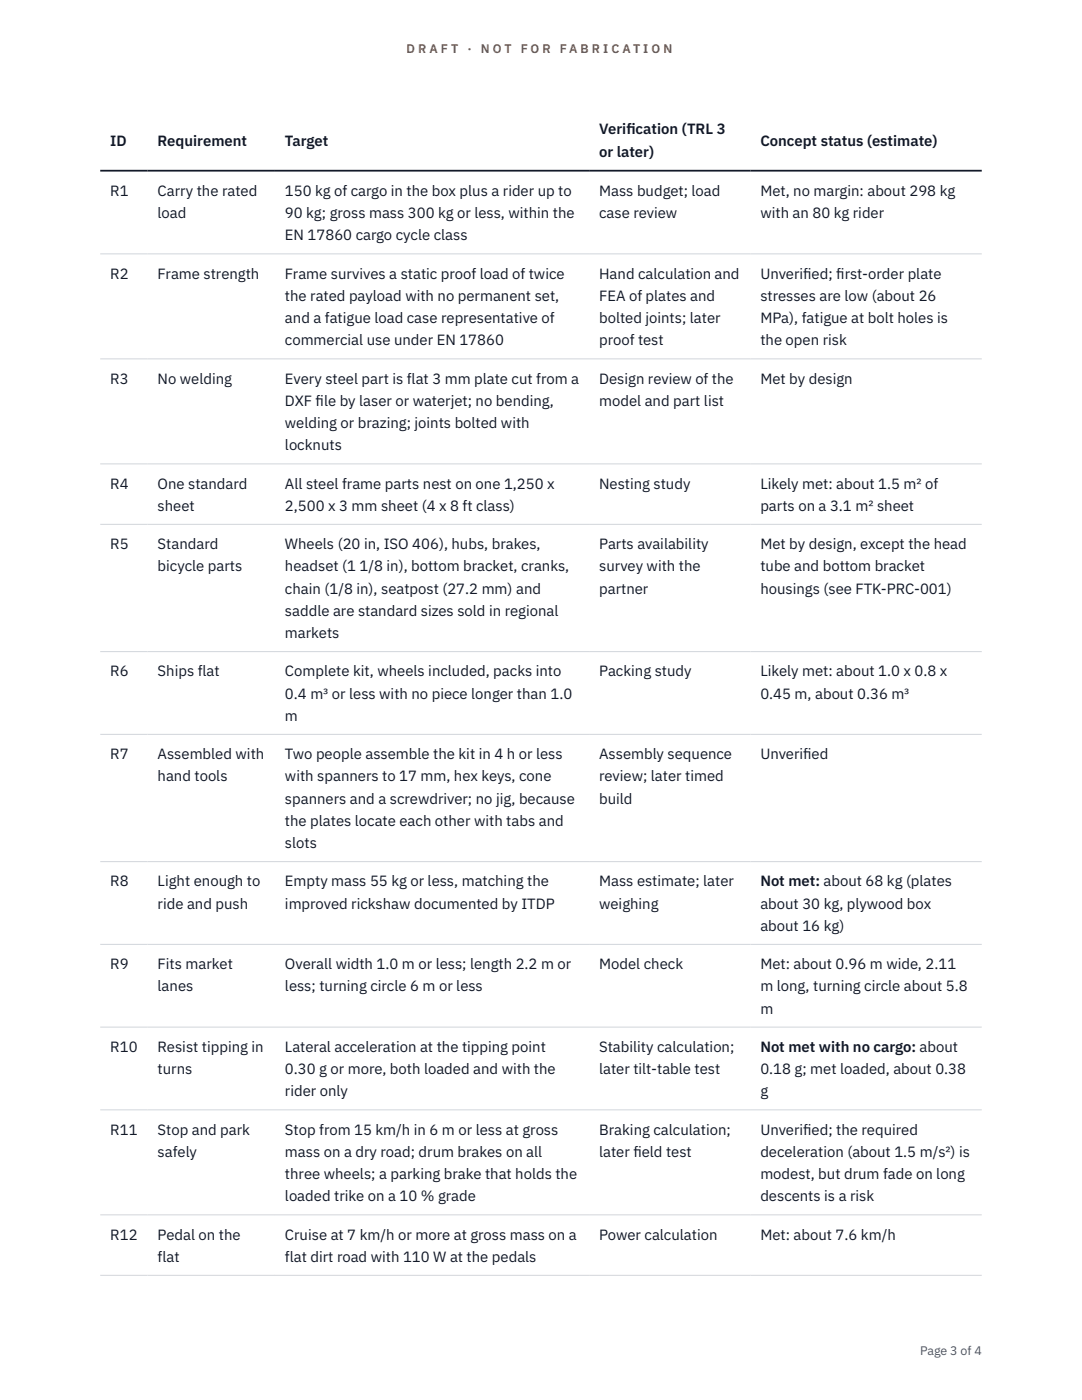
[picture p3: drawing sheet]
<svg xmlns="http://www.w3.org/2000/svg" width="216mm" height="279mm" viewBox="0 0 216 279" stroke-linecap="round" stroke-linejoin="round" font-family="sans-serif">
<defs><g id="words">
<g font-size="3" fill="#111827">
<text x="22" y="29.1">ID</text>
<text x="31.5" y="29.1">Requirement</text>
<text x="56.9" y="29.1">Target</text>
<text x="119.6" y="26.8">Verif</text>
<text x="125" y="26.8">ication (TRL 3</text>
<text x="151.7" y="29.1">Concept status (estimate)</text>
<text x="119.6" y="31.3">or later)</text>
<text x="22" y="39.1">R1</text>
<text x="31.5" y="39.1">Carry the rated</text>
<text x="56.9" y="39.1">150 kg of cargo in the box plus a rider up to</text>
<text x="119.6" y="39.1">Mass budget; load</text>
<text x="151.7" y="39.1">Met, no margin: about 298 kg</text>
<text x="31.5" y="43.5">load</text>
<text x="56.9" y="43.5">90 kg; gross mass 300 kg or less, within the</text>
<text x="56.9" y="48">EN 17860 cargo cycle class</text>
<text x="119.6" y="43.5">case review</text>
<text x="151.7" y="43.5">with an 80 kg rider</text>
<text x="22" y="55.6">R2</text>
<text x="31.5" y="55.6">Frame strength</text>
<text x="56.9" y="55.6">Frame survives a static proof load of twice</text>
<text x="119.6" y="55.6">Hand calculation and</text>
<text x="151.7" y="55.6">Unverif</text>
<text x="160.3" y="55.6">ied; f</text>
<text x="166.9" y="55.6">irst-order plate</text>
<text x="56.9" y="60">the rated payload with no permanent set,</text>
<text x="56.9" y="64.5">and a fatigue load case representative of</text>
<text x="119.6" y="60">FEA of plates and</text>
<text x="119.6" y="64.5">bolted joints; later</text>
<text x="151.7" y="60">stresses are low (about 26</text>
<text x="151.7" y="64.5">MPa), fatigue at bolt holes is</text>
<text x="56.9" y="68.9">commercial use under EN 17860</text>
<text x="119.6" y="68.9">proof test</text>
<text x="151.7" y="68.9">the open risk</text>
<text x="22" y="76.5">R3</text>
<text x="31.5" y="76.5">No welding</text>
<text x="56.9" y="76.5">Every steel part is flat 3 mm plate cut from a</text>
<text x="119.6" y="76.5">Design review of the</text>
<text x="151.7" y="76.5">Met by design</text>
<text x="56.9" y="81">DXF f</text>
<text x="63" y="81">ile by laser or waterjet; no bending,</text>
<text x="119.6" y="81">model and part list</text>
<text x="56.9" y="85.4">welding or brazing; joints bolted with</text>
<text x="56.9" y="89.9">locknuts</text>
<text x="22" y="97.5">R4</text>
<text x="31.5" y="97.5">One standard</text>
<text x="31.5" y="101.9">sheet</text>
<text x="56.9" y="97.5">All steel frame parts nest on one 1,250 x</text>
<text x="56.9" y="101.9">2,500 x 3 mm sheet (4 x 8 ft class)</text>
<text x="119.6" y="97.5">Nesting study</text>
<text x="151.7" y="97.5">Likely met: about 1.5 m² of</text>
<text x="151.7" y="101.9">parts on a 3.1 m² sheet</text>
<text x="22" y="109.6">R5</text>
<text x="31.5" y="109.6">Standard</text>
<text x="56.9" y="109.6">Wheels (20 in, ISO 406), hubs, brakes,</text>
<text x="119.6" y="109.6">Parts availability</text>
<text x="151.7" y="109.6">Met by design, except the head</text>
<text x="31.5" y="114">bicycle parts</text>
<text x="56.9" y="114">headset (1 1/8 in), bottom bracket, cranks,</text>
<text x="56.9" y="118.5">chain (1/8 in), seatpost (27.2 mm) and</text>
<text x="119.6" y="114">survey with the</text>
<text x="119.6" y="118.5">partner</text>
<text x="151.7" y="114">tube and bottom bracket</text>
<text x="151.7" y="118.5">housings (see FTK-PRC-001)</text>
<text x="56.9" y="122.9">saddle are standard sizes sold in regional</text>
<text x="56.9" y="127.3">markets</text>
<text x="22" y="135">R6</text>
<text x="31.5" y="135">Ships flat</text>
<text x="56.9" y="135">Complete kit, wheels included, packs into</text>
<text x="119.6" y="135">Packing study</text>
<text x="151.7" y="135">Likely met: about 1.0 x 0.8 x</text>
<text x="56.9" y="139.4">0.4 m³ or less with no piece longer than 1.0</text>
<text x="56.9" y="143.9">m</text>
<text x="151.7" y="139.4">0.45 m, about 0.36 m³</text>
<text x="22" y="151.5">R7</text>
<text x="31.5" y="151.5">Assembled with</text>
<text x="31.5" y="155.9">hand tools</text>
<text x="56.9" y="151.5">Two people assemble the kit in 4 h or less</text>
<text x="56.9" y="155.9">with spanners to 17 mm, hex keys, cone</text>
<text x="119.6" y="151.5">Assembly sequence</text>
<text x="119.6" y="155.9">review; later timed</text>
<text x="151.7" y="151.5">Unverif</text>
<text x="160.3" y="151.5">ied</text>
<text x="56.9" y="160.4">spanners and a screwdriver; no jig, because</text>
<text x="119.6" y="160.4">build</text>
<text x="56.9" y="164.8">the plates locate each other with tabs and</text>
<text x="56.9" y="169.3">slots</text>
<text x="22" y="176.9">R8</text>
<text x="31.5" y="176.9">Light enough to</text>
<text x="56.9" y="176.9">Empty mass 55 kg or less, matching the</text>
<text x="119.6" y="176.9">Mass estimate; later</text>
<text x="151.7" y="176.9">Not met: about 68 kg (plates</text>
<text x="31.5" y="181.3">ride and push</text>
<text x="56.9" y="181.3">improved rickshaw documented by ITDP</text>
<text x="119.6" y="181.3">weighing</text>
<text x="151.7" y="181.3">about 30 kg, plywood box</text>
<text x="151.7" y="185.8">about 16 kg)</text>
<text x="22" y="193.4">R9</text>
<text x="31.5" y="193.4">Fits market</text>
<text x="31.5" y="197.8">lanes</text>
<text x="56.9" y="193.4">Overall width 1.0 m or less; length 2.2 m or</text>
<text x="56.9" y="197.8">less; turning circle 6 m or less</text>
<text x="119.6" y="193.4">Model check</text>
<text x="151.7" y="193.4">Met: about 0.96 m wide, 2.11</text>
<text x="151.7" y="197.8">m long, turning circle about 5.8</text>
<text x="151.7" y="202.3">m</text>
<text x="22" y="209.9">R10</text>
<text x="31.5" y="209.9">Resist tipping in</text>
<text x="56.9" y="209.9">Lateral acceleration at the tipping point</text>
<text x="119.6" y="209.9">Stability calculation;</text>
<text x="151.7" y="209.9">Not met with no cargo: about</text>
<text x="31.5" y="214.3">turns</text>
<text x="56.9" y="214.3">0.30 g or more, both loaded and with the</text>
<text x="119.6" y="214.3">later tilt-table test</text>
<text x="151.7" y="214.3">0.18 g; met loaded, about 0.38</text>
<text x="56.9" y="218.8">rider only</text>
<text x="151.7" y="218.8">g</text>
<text x="22" y="226.4">R11</text>
<text x="31.5" y="226.4">Stop and park</text>
<text x="56.9" y="226.4">Stop from 15 km/h in 6 m or less at gross</text>
<text x="119.6" y="226.4">Braking calculation;</text>
<text x="151.7" y="226.4">Unverif</text>
<text x="160.3" y="226.4">ied; the required</text>
<text x="31.5" y="230.9">safely</text>
<text x="56.9" y="230.9">mass on a dry road; drum brakes on all</text>
<text x="119.6" y="230.9">later f</text>
<text x="126.4" y="230.9">ield test</text>
<text x="151.7" y="230.9">deceleration (about 1.5 m/s²) is</text>
<text x="56.9" y="235.3">three wheels; a parking brake that holds the</text>
<text x="56.9" y="239.8">loaded trike on a 10 % grade</text>
<text x="151.7" y="235.3">modest, but drum fade on long</text>
<text x="151.7" y="239.8">descents is a risk</text>
<text x="22" y="247.4">R12</text>
<text x="31.5" y="247.4">Pedal on the</text>
<text x="31.5" y="251.8">flat</text>
<text x="56.9" y="247.4">Cruise at 7 km/h or more at gross mass on a</text>
<text x="56.9" y="251.8">flat dirt road with 110 W at the pedals</text>
<text x="119.6" y="247.4">Power calculation</text>
<text x="151.7" y="247.4">Met: about 7.6 km/h</text>
</g>
<g font-size="2.5" fill="#b45309">
<text x="81.1" y="10.5">D R A F T</text>
<text x="93.3" y="10.5">·</text>
<text x="95.9" y="10.5">N O T</text>
<text x="103.9" y="10.5">F O R</text>
<text x="111.7" y="10.5">F A B R I C A T I O N</text>
</g>
<text font-size="2.5" fill="#4b5563" x="183.6" y="270.3">Page 3 of 4</text>
</g></defs>
<path d="M20 50.7h175.9M20 71.6h175.9M20 92.6h175.9M20 104.6h175.9M20 130h175.9M20 146.6h175.9M20 172h175.9M20 188.5h175.9M20 205h175.9M20 221.5h175.9M20 242.4h175.9M20 254.5h175.9" fill="none" stroke="#d1d5db" stroke-width=".2"/>
<path d="M20 34.1h175.9" fill="none" stroke="#111827" stroke-width=".35"/>
<use href="#words"/>
</svg>
